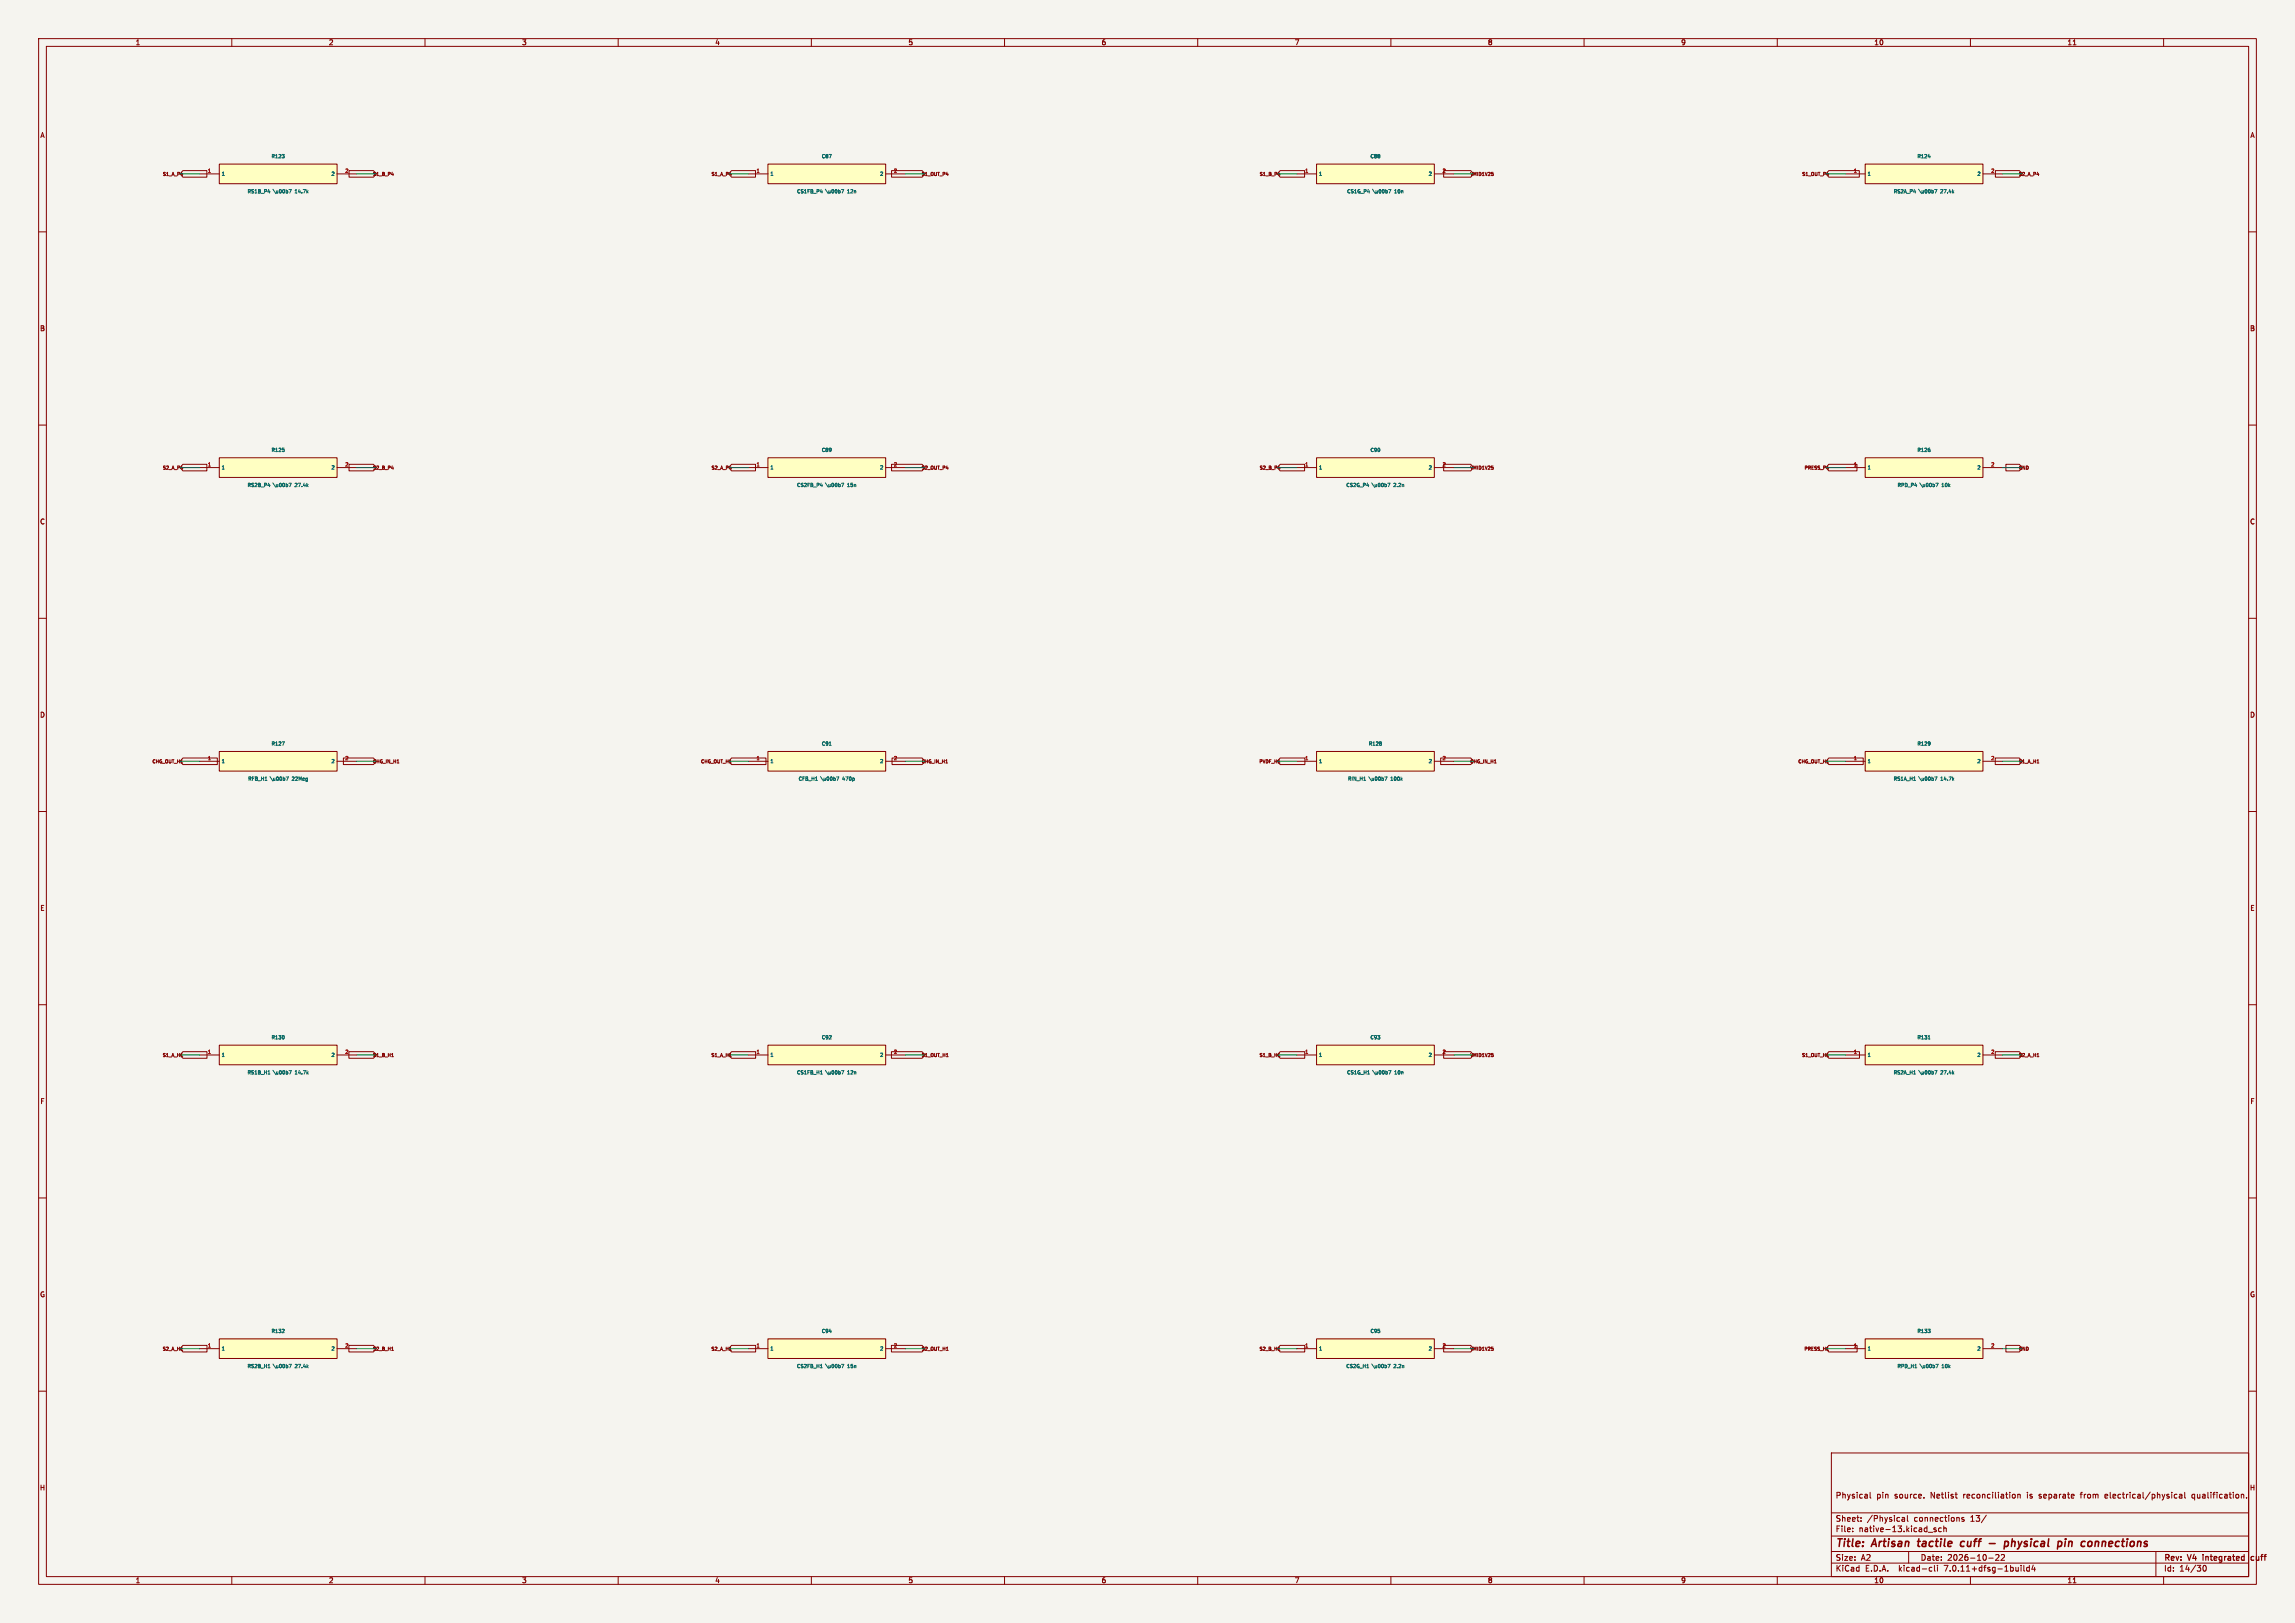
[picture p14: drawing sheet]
<svg xmlns="http://www.w3.org/2000/svg" width="594mm" height="420mm" viewBox="0 0 594 420" stroke-linecap="round" stroke-linejoin="round" font-family="sans-serif">
<defs><g id="words">
<g font-size="2.8" fill="#840000">
<text x="475" y="400.9">Title:</text>
<text x="484.7" y="400.9">Artisan</text>
<text x="497.3" y="400.9">tactile</text>
<text x="509.1" y="400.9">cuff</text>
<text x="517.3" y="400.9">-</text>
<text x="522.1" y="400.9">physical</text>
<text x="536.7" y="400.9">pin</text>
<text x="543.6" y="400.9">connections</text>
</g>
<g font-size="2.1" fill="#840000">
<text x="475" y="388">Physical</text>
<text x="485.7" y="388">pin</text>
<text x="490.4" y="388">source.</text>
<text x="499.8" y="388">Netlist</text>
<text x="508.4" y="388">reconciliation</text>
<text x="525.1" y="388">is</text>
<text x="528.3" y="388">separate</text>
<text x="539.2" y="388">from</text>
<text x="545.7" y="388">electrical/physical</text>
<text x="568.3" y="388">qualification.</text>
<text x="475" y="394">Sheet:</text>
<text x="483.2" y="394">/Physical</text>
<text x="495.5" y="394">connections</text>
<text x="510.2" y="394">13/</text>
<text x="475" y="396.7">File:</text>
<text x="481.1" y="396.7">native-13.kicad_sch</text>
<text x="475" y="406.9">KiCad</text>
<text x="475" y="404.1">Size:</text>
<text x="481.7" y="404.1">A2</text>
<text x="482.7" y="406.9">E.D.A.</text>
<text x="491.6" y="406.9">kicad-cli</text>
<text x="497" y="404.1">Date:</text>
<text x="503.5" y="406.9">7.0.11+dfsg-1build4</text>
<text x="504" y="404.1">2026-10-22</text>
<text x="560" y="404.3">Rev:</text>
<text x="560" y="406.9">Id:</text>
<text x="564.1" y="406.9">14/30</text>
<text x="566.4" y="404.3">V4</text>
<text x="570.8" y="404.3">integrated</text>
<text x="583.9" y="404.3">cuff</text>
</g>
<g font-size="1.8" fill="#840000">
<text x="35" y="11.9">1</text>
<text x="85" y="11.9">2</text>
<text x="135" y="11.9">3</text>
<text x="185" y="11.9">4</text>
<text x="235" y="11.9">5</text>
<text x="285" y="11.9">6</text>
<text x="335" y="11.9">7</text>
<text x="385" y="11.9">8</text>
<text x="435" y="11.9">9</text>
<text x="485" y="11.9">10</text>
<text x="535" y="11.9">11</text>
<text x="10.3" y="35.9">A</text>
<text x="582.3" y="35.9">A</text>
<text x="10.3" y="85.9">B</text>
<text x="582.3" y="85.9">B</text>
<text x="10.3" y="135.9">C</text>
<text x="582.3" y="135.9">C</text>
<text x="10.3" y="185.9">D</text>
<text x="582.3" y="185.9">D</text>
<text x="10.3" y="235.9">E</text>
<text x="582.3" y="235.9">E</text>
<text x="10.3" y="285.9">F</text>
<text x="582.3" y="285.9">F</text>
<text x="10.3" y="335.9">G</text>
<text x="582.3" y="335.9">G</text>
<text x="10.2" y="385.9">H</text>
<text x="582.2" y="385.9">H</text>
<text x="35" y="409.9">1</text>
<text x="85" y="409.9">2</text>
<text x="135" y="409.9">3</text>
<text x="185" y="409.9">4</text>
<text x="235" y="409.9">5</text>
<text x="285" y="409.9">6</text>
<text x="335" y="409.9">7</text>
<text x="385" y="409.9">8</text>
<text x="435" y="409.9">9</text>
<text x="485" y="409.9">10</text>
<text x="535" y="409.9">11</text>
</g>
<g font-size="1.3" fill="#006464">
<text x="70.1" y="41.1">R123</text>
<text x="212.6" y="41.1">C87</text>
<text x="354.6" y="41.1">C88</text>
<text x="496.1" y="41.1">R124</text>
<text x="57.3" y="45.7">1</text>
<text x="85.6" y="45.7">2</text>
<text x="199.3" y="45.7">1</text>
<text x="227.6" y="45.7">2</text>
<text x="341.3" y="45.7">1</text>
<text x="369.6" y="45.7">2</text>
<text x="483.3" y="45.7">1</text>
<text x="511.6" y="45.7">2</text>
<text x="63.9" y="50.2">RS1B_P4</text>
<text x="70.9" y="50.2">\u00b7</text>
<text x="76.6" y="50.2">14.7k</text>
<text x="206.1" y="50.2">CS1FB_P4</text>
<text x="213.8" y="50.2">\u00b7</text>
<text x="219.6" y="50.2">12n</text>
<text x="348.5" y="50.2">CS1G_P4</text>
<text x="355.5" y="50.2">\u00b7</text>
<text x="361.2" y="50.2">10n</text>
<text x="490" y="50.2">RS2A_P4</text>
<text x="496.8" y="50.2">\u00b7</text>
<text x="502.6" y="50.2">27.4k</text>
<text x="70.1" y="117.1">R125</text>
<text x="212.6" y="117.1">C89</text>
<text x="354.6" y="117.1">C90</text>
<text x="496.1" y="117.1">R126</text>
<text x="57.3" y="121.7">1</text>
<text x="85.6" y="121.7">2</text>
<text x="199.3" y="121.7">1</text>
<text x="227.6" y="121.7">2</text>
<text x="341.3" y="121.7">1</text>
<text x="369.6" y="121.7">2</text>
<text x="483.3" y="121.7">1</text>
<text x="511.6" y="121.7">2</text>
<text x="63.9" y="126.2">RS2B_P4</text>
<text x="70.9" y="126.2">\u00b7</text>
<text x="76.6" y="126.2">27.4k</text>
<text x="206.1" y="126.2">CS2FB_P4</text>
<text x="213.8" y="126.2">\u00b7</text>
<text x="219.6" y="126.2">15n</text>
<text x="348.3" y="126.2">CS2G_P4</text>
<text x="355.2" y="126.2">\u00b7</text>
<text x="361" y="126.2">2.2n</text>
<text x="491" y="126.2">RPD_P4</text>
<text x="497.1" y="126.2">\u00b7</text>
<text x="502.9" y="126.2">10k</text>
<text x="57.3" y="197.7">1</text>
<text x="70.1" y="193.1">R127</text>
<text x="85.6" y="197.7">2</text>
<text x="199.3" y="197.7">1</text>
<text x="212.6" y="193.1">C91</text>
<text x="227.6" y="197.7">2</text>
<text x="341.3" y="197.7">1</text>
<text x="354.1" y="193.1">R128</text>
<text x="369.6" y="197.7">2</text>
<text x="483.3" y="197.7">1</text>
<text x="496.1" y="193.1">R129</text>
<text x="511.6" y="197.7">2</text>
<text x="64.1" y="202.2">RFB_H1</text>
<text x="70.1" y="202.2">\u00b7</text>
<text x="75.9" y="202.2">22Meg</text>
<text x="206.6" y="202.2">CFB_H1</text>
<text x="212.6" y="202.2">\u00b7</text>
<text x="218.3" y="202.2">470p</text>
<text x="348.7" y="202.2">RIN_H1</text>
<text x="354.5" y="202.2">\u00b7</text>
<text x="360.2" y="202.2">100k</text>
<text x="490" y="202.2">RS1A_H1</text>
<text x="496.8" y="202.2">\u00b7</text>
<text x="502.6" y="202.2">14.7k</text>
<text x="70.1" y="269.1">R130</text>
<text x="212.6" y="269.1">C92</text>
<text x="354.6" y="269.1">C93</text>
<text x="496.1" y="269.1">R131</text>
<text x="57.3" y="273.7">1</text>
<text x="85.6" y="273.7">2</text>
<text x="199.3" y="273.7">1</text>
<text x="227.6" y="273.7">2</text>
<text x="341.3" y="273.7">1</text>
<text x="369.6" y="273.7">2</text>
<text x="483.3" y="273.7">1</text>
<text x="511.6" y="273.7">2</text>
<text x="63.9" y="278.2">RS1B_H1</text>
<text x="70.9" y="278.2">\u00b7</text>
<text x="76.6" y="278.2">14.7k</text>
<text x="206.1" y="278.2">CS1FB_H1</text>
<text x="213.9" y="278.2">\u00b7</text>
<text x="219.6" y="278.2">12n</text>
<text x="348.5" y="278.2">CS1G_H1</text>
<text x="355.5" y="278.2">\u00b7</text>
<text x="361.2" y="278.2">10n</text>
<text x="490" y="278.2">RS2A_H1</text>
<text x="496.8" y="278.2">\u00b7</text>
<text x="502.6" y="278.2">27.4k</text>
<text x="70.1" y="345.1">R132</text>
<text x="212.6" y="345.1">C94</text>
<text x="354.6" y="345.1">C95</text>
<text x="496.1" y="345.1">R133</text>
<text x="57.3" y="349.7">1</text>
<text x="85.6" y="349.7">2</text>
<text x="199.3" y="349.7">1</text>
<text x="227.6" y="349.7">2</text>
<text x="341.3" y="349.7">1</text>
<text x="369.6" y="349.7">2</text>
<text x="483.3" y="349.7">1</text>
<text x="511.6" y="349.7">2</text>
<text x="63.9" y="354.2">RS2B_H1</text>
<text x="70.9" y="354.2">\u00b7</text>
<text x="76.6" y="354.2">27.4k</text>
<text x="206.1" y="354.2">CS2FB_H1</text>
<text x="213.9" y="354.2">\u00b7</text>
<text x="219.6" y="354.2">15n</text>
<text x="348.3" y="354.2">CS2G_H1</text>
<text x="355.3" y="354.2">\u00b7</text>
<text x="361" y="354.2">2.2n</text>
<text x="491" y="354.2">RPD_H1</text>
<text x="497.1" y="354.2">\u00b7</text>
<text x="502.9" y="354.2">10k</text>
</g>
<g font-size="1.3" fill="#a90000">
<text x="53.7" y="44.7">1</text>
<text x="89.2" y="44.7">2</text>
<text x="195.7" y="44.7">1</text>
<text x="231.2" y="44.7">2</text>
<text x="337.7" y="44.7">1</text>
<text x="373.2" y="44.7">2</text>
<text x="479.7" y="44.7">1</text>
<text x="515.2" y="44.7">2</text>
<text x="53.7" y="120.7">1</text>
<text x="89.2" y="120.7">2</text>
<text x="195.7" y="120.7">1</text>
<text x="231.2" y="120.7">2</text>
<text x="337.7" y="120.7">1</text>
<text x="373.2" y="120.7">2</text>
<text x="479.7" y="120.7">1</text>
<text x="515.2" y="120.7">2</text>
<text x="53.7" y="196.7">1</text>
<text x="89.2" y="196.7">2</text>
<text x="195.7" y="196.7">1</text>
<text x="231.2" y="196.7">2</text>
<text x="337.7" y="196.7">1</text>
<text x="373.2" y="196.7">2</text>
<text x="479.7" y="196.7">1</text>
<text x="515.2" y="196.7">2</text>
<text x="53.7" y="272.7">1</text>
<text x="89.2" y="272.7">2</text>
<text x="195.7" y="272.7">1</text>
<text x="231.2" y="272.7">2</text>
<text x="337.7" y="272.7">1</text>
<text x="373.2" y="272.7">2</text>
<text x="479.7" y="272.7">1</text>
<text x="515.2" y="272.7">2</text>
<text x="53.7" y="348.7">1</text>
<text x="89.2" y="348.7">2</text>
<text x="195.7" y="348.7">1</text>
<text x="231.2" y="348.7">2</text>
<text x="337.7" y="348.7">1</text>
<text x="373.2" y="348.7">2</text>
<text x="479.7" y="348.7">1</text>
<text x="515.2" y="348.7">2</text>
</g>
<g font-size="1.2" fill="#840000">
<text x="42" y="45.7">S1_A_P4</text>
<text x="96.4" y="45.7">S1_B_P4</text>
<text x="184" y="45.7">S1_A_P4</text>
<text x="238.4" y="45.7">S1_OUT_P4</text>
<text x="325.8" y="45.7">S1_B_P4</text>
<text x="380.4" y="45.7">VMID1V25</text>
<text x="466.3" y="45.7">S1_OUT_P4</text>
<text x="522.4" y="45.7">S2_A_P4</text>
<text x="42" y="121.7">S2_A_P4</text>
<text x="96.4" y="121.7">S2_B_P4</text>
<text x="184" y="121.7">S2_A_P4</text>
<text x="238.4" y="121.7">S2_OUT_P4</text>
<text x="325.8" y="121.7">S2_B_P4</text>
<text x="380.4" y="121.7">VMID1V25</text>
<text x="466.9" y="121.7">PRESS_P4</text>
<text x="522.4" y="121.7">GND</text>
<text x="39.3" y="197.7">CHG_OUT_H1</text>
<text x="96.4" y="197.7">CHG_IN_H1</text>
<text x="181.3" y="197.7">CHG_OUT_H1</text>
<text x="238.4" y="197.7">CHG_IN_H1</text>
<text x="325.8" y="197.7">PVDF_H1</text>
<text x="380.4" y="197.7">CHG_IN_H1</text>
<text x="465.3" y="197.7">CHG_OUT_H1</text>
<text x="522.4" y="197.7">S1_A_H1</text>
<text x="41.9" y="273.7">S1_A_H1</text>
<text x="96.4" y="273.7">S1_B_H1</text>
<text x="183.9" y="273.7">S1_A_H1</text>
<text x="238.4" y="273.7">S1_OUT_H1</text>
<text x="325.8" y="273.7">S1_B_H1</text>
<text x="380.4" y="273.7">VMID1V25</text>
<text x="466.2" y="273.7">S1_OUT_H1</text>
<text x="522.4" y="273.7">S2_A_H1</text>
<text x="41.9" y="349.7">S2_A_H1</text>
<text x="96.4" y="349.7">S2_B_H1</text>
<text x="183.9" y="349.7">S2_A_H1</text>
<text x="238.4" y="349.7">S2_OUT_H1</text>
<text x="325.8" y="349.7">S2_B_H1</text>
<text x="380.4" y="349.7">VMID1V25</text>
<text x="466.8" y="349.7">PRESS_H1</text>
<text x="522.4" y="349.7">GND</text>
</g>
</g></defs>
<path d="M0 0h594v420h-594z" fill="#f5f4ef" stroke="#f5f4ef" stroke-width=".26"/>
<g fill="none" stroke="#840000" stroke-width=".26">
<path d="M10 10h574v400h-574zM12 12h570v396h-570zM60 10v2M110 10v2M160 10v2M210 10v2M260 10v2M310 10v2M360 10v2M410 10v2M460 10v2M510 10v2"/>
<path d="M536.6 11.6h.7M560 10v2M10 60h2M47.3 44.2h6.2v1.6h-6.2l-.7-.8zM51.7 45h5.1M56.8 42.5h30.4v5h-30.4zM87.2 45h5.1M90.3 44.2h6.4l.7 .8-.7 .8h-6.4zM101.3 45.2h.5M189.3 44.2h6.2v1.6h-6.2l-.7-.8zM193.7 45h5.1M198.8 42.5h30.4v5h-30.4z"/>
<path d="M229.2 45h5.1M230.8 44.2h7.9l.7 .8-.7 .8h-7.9zM330.8 45.2h.5M331.3 44.2h6.4v1.6h-6.4l-.7-.8zM335.7 45h5.1M340.8 42.5h30.4v5h-30.4zM371.2 45h5.1M373.7 44.2h7l.7 .8-.7 .8h-7zM473.3 44.2h7.9v1.6h-7.9l-.7-.8zM477.7 45h5.1M482.8 42.5h30.4v5h-30.4zM513.2 45h5.1"/>
<path d="M516.5 44.2h6.2l.7 .8-.7 .8h-6.2zM582 60h2M10 110h2M56.8 118.5h30.4v5h-30.4zM198.8 118.5h30.4v5h-30.4zM340.8 118.5h30.4v5h-30.4zM482.8 118.5h30.4v5h-30.4zM582 110h2M47.3 120.1h6.2v1.8h-6.2l-.7-.9zM51.7 121h5.1M87.2 121h5.1M90.3 120.1h6.4l.7 .9-.7 .9h-6.4z"/>
<path d="M101.3 121.2h.5M189.3 120.1h6.2v1.8h-6.2l-.7-.9zM193.7 121h5.1M229.2 121h5.1M230.8 120.1h7.9l.7 .9-.7 .9h-7.9zM330.8 121.2h.5M331.3 120.1h6.4v1.8h-6.4l-.7-.9zM335.7 121h5.1M371.2 121h5.1M373.7 120.1h7l.7 .9-.7 .9h-7zM473.3 120.1h7.3v1.8h-7.3l-.7-.9zM477.7 121h5.1"/>
<path d="M513.2 121h5.1M519.2 120.1h3.5l.7 .9-.7 .9h-3.5zM10 160h2M582 160h2M47.3 196.1h9v1.8h-9l-.7-.9zM51.7 197h5.1M56.8 194.5h30.4v5h-30.4zM87.2 197h5.1M88.9 196.1h7.8l.7 .9-.7 .9h-7.8zM189.3 196.1h9v1.8h-9l-.7-.9zM193.7 197h5.1M198.8 194.5h30.4v5h-30.4z"/>
<path d="M229.2 197h5.1M230.9 196.1h7.8l.7 .9-.7 .9h-7.8zM330.8 197.4h.5M331.3 196.1h6.4v1.8h-6.4l-.7-.9zM335.7 197h5.1M340.8 194.5h30.4v5h-30.4zM371.2 197h5.1M372.9 196.1h7.8l.7 .9-.7 .9h-7.8zM473.3 196.1h9v1.8h-9l-.7-.9zM477.7 197h5.1M482.8 194.5h30.4v5h-30.4zM513.2 197h5.1"/>
<path d="M516.4 196.1h6.3l.7 .9-.7 .9h-6.3zM527.2 197.4h.5M10 210h2M582 210h2M10 260h2M582 260h2M46.8 273.4h.5M47.3 272.1h6.3v1.8h-6.3l-.7-.9zM51.7 273h5.1M56.8 270.5h30.4v5h-30.4zM87.2 273h5.1M90.3 272.1h6.4l.7 .9-.7 .9h-6.4z"/>
<path d="M101.4 273.4h.4M188.8 273.4h.5M189.3 272.1h6.3v1.8h-6.3l-.7-.9zM193.7 273h5.1M198.8 270.5h30.4v5h-30.4zM229.2 273h5.1M230.7 272.1h8l.7 .9-.7 .9h-8zM244.9 273.4h.5M330.8 273.4h.5M331.3 272.1h6.4v1.8h-6.4l-.7-.9zM335.7 273h5.1M340.8 270.5h30.4v5h-30.4z"/>
<path d="M371.2 273h5.1M373.7 272.1h7l.7 .9-.7 .9h-7zM472.8 273.4h.5M473.3 272.1h8v1.8h-8l-.7-.9zM477.7 273h5.1M482.8 270.5h30.4v5h-30.4zM513.2 273h5.1M516.4 272.1h6.3l.7 .9-.7 .9h-6.3zM527.2 273.4h.5M10 310h2M582 310h2M46.8 349.4h.5"/>
<path d="M47.3 348.1h6.3v1.8h-6.3l-.7-.9zM51.7 349h5.1M56.8 346.5h30.4v5h-30.4zM87.2 349h5.1M90.3 348.1h6.4l.7 .9-.7 .9h-6.4zM101.4 349.4h.4M188.8 349.4h.5M189.3 348.1h6.3v1.8h-6.3l-.7-.9zM193.7 349h5.1M198.8 346.5h30.4v5h-30.4zM229.2 349h5.1M230.7 348.1h8l.7 .9-.7 .9h-8z"/>
<path d="M244.9 349.4h.5M330.8 349.4h.5M331.3 348.1h6.4v1.8h-6.4l-.7-.9zM335.7 349h5.1M340.8 346.5h30.4v5h-30.4zM371.2 349h5.1M373.7 348.1h7l.7 .9-.7 .9h-7zM472.8 349.4h.5M473.3 348.1h7.4v1.8h-7.4l-.7-.9zM477.7 349h5.1M482.8 346.5h30.4v5h-30.4zM513.2 349h5.1"/>
<path d="M519.2 348.1h3.5l.7 .9-.7 .9h-3.5zM10 360h2M474 376h108v32h-108zM582 360h2M474 397.5h108M474 391.5h108M479.5 396.2v.2M479.5 395.4v.2M481.7 393.5v.2M481.7 392.7v.2M484 386.2v1.3l.2 .2M492.3 392.7h.6l.1 1"/>
<path d="M493 393l-.8 .3 .3 .4 .5-.1M493.7 392.2v1.3l.2 .2M498 387.5v.2M499.1 396.5h1.1M501.1 395.4h-.4l-.2 .2 .1 .2 .5 .1v.4h-.6M502.5 395.4h-.5l-.3 .3 .2 .6h.6M503.1 395.5l.6-.1v1M503.1 394.9v1.5M506 386.7h.6M506.3 387.6l.3 .1M508.3 392.7h-.3l-.3 .2 .1 .2 .5 .1v.4h-.6M514.1 392.1l-1.3 1.9"/>
<path d="M521.1 386.7l.5 .3-.1 .5-.4 .2M522.2 386.8l.6-.1 .1 1M522.2 386.7v1M538.4 386.7h.6M545.3 386.7l-.5 .2 .1 .7 .4 .1M545.5 387l-.7 .2M563.5 386.7h-.5l-.3 .3 .2 .6h.6M564.1 386.7h.6v1M564.7 387l-.7 .3 .2 .4 .5-.1M565.5 386.2v1.3l.2 .2M567.9 386.7l-.6 .3 .1 .5 .5 .2M580.3 386.7l.4 .2v.8"/>
<path d="M581.5 387.5v.2M60 408v2M110 408v2M160 408v2M210 408v2M260 408v2M310 408v2M360 408v2M410 408v2M460 408v2M474 404.5h108M474 401.5h108"/>
<path d="M494 401.5v3M499.6 405.6h.4M500 406.5l-.4 .1M500.7 405.1v1.3l.2 .2M501.5 405.1v.1M501.5 405.6v1M510 408v2M514.7 403.2h1.2M516.5 402.4l.6-.1 .3 .4-.9 1.1h.9M518 402.4l.5-.1 .3 .4-.9 1.1h.9M523.1 405.1v.1M523.1 405.6v1"/>
<path d="M523.8 405.1v1.3l.2 .2M525.2 405.6h-.4l-.3 .3 .2 .6h.5M525.2 405.1v1.5M526.2 405l-.3 1.1h.9M526.6 405.6v1M536.6 409.6h.7M558 401.5v6.5M560 408v2M570.3 405.2a.72 .72 0 0 0-.2 .8 .72 .72 0 0 0 .7 .5l.2-.5v-.6"/>
</g>
<path d="M570.2 402.3v.1M570.2 402.8v1M583.3 402.8h-.4l-.3 .3 .2 .6h.5" fill="none" stroke="#840000" stroke-width=".3"/>
<g fill="none" stroke="#840000" stroke-width=".4">
<path d="M496.3 398.9h.7M496.6 398.2l-.2 1.7 .3 .3M508.5 399h-.8l-.3 .8 .3 .4 .6-.1M514.9 399.4h1.5M518.9 399l.6-.1 .4 .3-.2 .8-.7 .2M518.9 398.9l-.2 2M520.8 398.2l-.2 2M521.3 398.9l-.6 .2M534.6 398.9l-.2 1.3M534.6 398.2v.2M535.5 398.9l-.1 1.3M535.8 398.9l-.3 .2"/>
<path d="M542.4 398.9l-.2 1.3M542.9 398.9l-.5 .2"/>
</g>
<g fill="#ffffc2" stroke="#ffffc2" stroke-width=".26">
<path d="M198.8 346.5h30.4v5h-30.4z"/>
<path d="M198.8 118.5h30.4v5h-30.4z"/>
<path d="M56.8 118.5h30.4v5h-30.4z"/>
<path d="M198.8 194.5h30.4v5h-30.4z"/>
<path d="M56.8 194.5h30.4v5h-30.4z"/>
<path d="M198.8 42.5h30.4v5h-30.4z"/>
<path d="M56.8 270.5h30.4v5h-30.4z"/>
<path d="M56.8 42.5h30.4v5h-30.4z"/>
<path d="M198.8 270.5h30.4v5h-30.4z"/>
<path d="M56.8 346.5h30.4v5h-30.4z"/>
<path d="M482.8 118.5h30.4v5h-30.4z"/>
<path d="M482.8 194.5h30.4v5h-30.4z"/>
<path d="M340.8 194.5h30.4v5h-30.4z"/>
<path d="M340.8 118.5h30.4v5h-30.4z"/>
<path d="M482.8 346.5h30.4v5h-30.4z"/>
<path d="M340.8 270.5h30.4v5h-30.4z"/>
<path d="M340.8 42.5h30.4v5h-30.4z"/>
<path d="M482.8 42.5h30.4v5h-30.4z"/>
<path d="M340.8 346.5h30.4v5h-30.4z"/>
<path d="M482.8 270.5h30.4v5h-30.4z"/>
</g>
<g fill="none" stroke="#006464" stroke-width=".26">
<path d="M73 40h.6l-.3 .3M69.3 49.6h.6M73.5 40.4h.1M73.5 40.4v.4M74.8 49h.6l-.4 .9M212.3 49.6h.6M217.8 49h.6l-.4 .9M359.4 49h.6l-.4 .9M499 40.6h.6M500.7 49h.6l-.4 .9M73.1 116h.4M73.5 116.4v.4"/>
<path d="M73.5 116.8h.1M499.5 116.4v.4M69.3 125.6h.6M74.8 125h.6l-.4 .9M212.3 125.6h.6M217.8 125h.6l-.4 .9M359.2 125h.6l-.4 .9M501 125h.6l-.4 .9M73 192h.6l-.4 .9M214.6 192.9h.5M357.5 192v.3M357.5 192.4v.4"/>
<path d="M499.5 192l-.1 .8M499.6 192.4l-.1 .1M68.6 201.9h.5M74 201h.6l-.3 .9M211.1 201.9h.5M216.5 201h.6l-.4 .9M353 201.9h.5M358.4 201h.6l-.4 .9M495.3 201.9h.5M500.7 201h.6l-.3 .9M69.4 277.9h.5M73.5 268.1v.7"/>
<path d="M74.8 277h.6l-.4 .9M212.4 277.9h.5M217.8 277h.6l-.4 .9M354 277.9h.5M359.4 277h.6l-.4 .9M495.3 277.9h.5M499 268.9h.6M500.7 277h.6l-.3 .9M69.4 353.9h.5M73.5 344v.1M73.5 344.1v.3l-.5 .5h.6M74.8 353h.6l-.4 .9"/>
<path d="M212.4 353.9h.5M217.8 353h.6l-.4 .9M353.8 353.9h.5M359.2 353h.6l-.4 .9M495.6 353.9h.5M499 344h.6l-.3 .3M499.5 344.4v.4M501 353h.6l-.3 .9"/>
</g>
<g fill="none" stroke="#009600" stroke-width=".26">
<path d="M46.6 45h5.1M92.3 45h5.1M188.6 45h5.1M234.3 45h5.1M330.6 45h5.1M376.3 45h5.1M472.6 45h5.1M518.3 45h5.1M46.6 121h5.1M92.3 121h5.1M188.6 121h5.1M234.3 121h5.1"/>
<path d="M330.6 121h5.1M376.3 121h5.1M472.6 121h5.1M518.3 121h5.1M46.6 197h5.1M92.3 197h5.1M188.6 197h5.1M234.3 197h5.1M330.6 197h5.1M376.3 197h5.1M472.6 197h5.1M518.3 197h5.1"/>
<path d="M46.6 273h5.1M92.3 273h5.1M188.6 273h5.1M234.3 273h5.1M330.6 273h5.1M376.3 273h5.1M472.6 273h5.1M518.3 273h5.1M46.6 349h5.1M92.3 349h5.1M188.6 349h5.1M234.3 349h5.1"/>
<path d="M330.6 349h5.1M376.3 349h5.1M472.6 349h5.1M518.3 349h5.1"/>
</g>
<use href="#words"/>
</svg>
